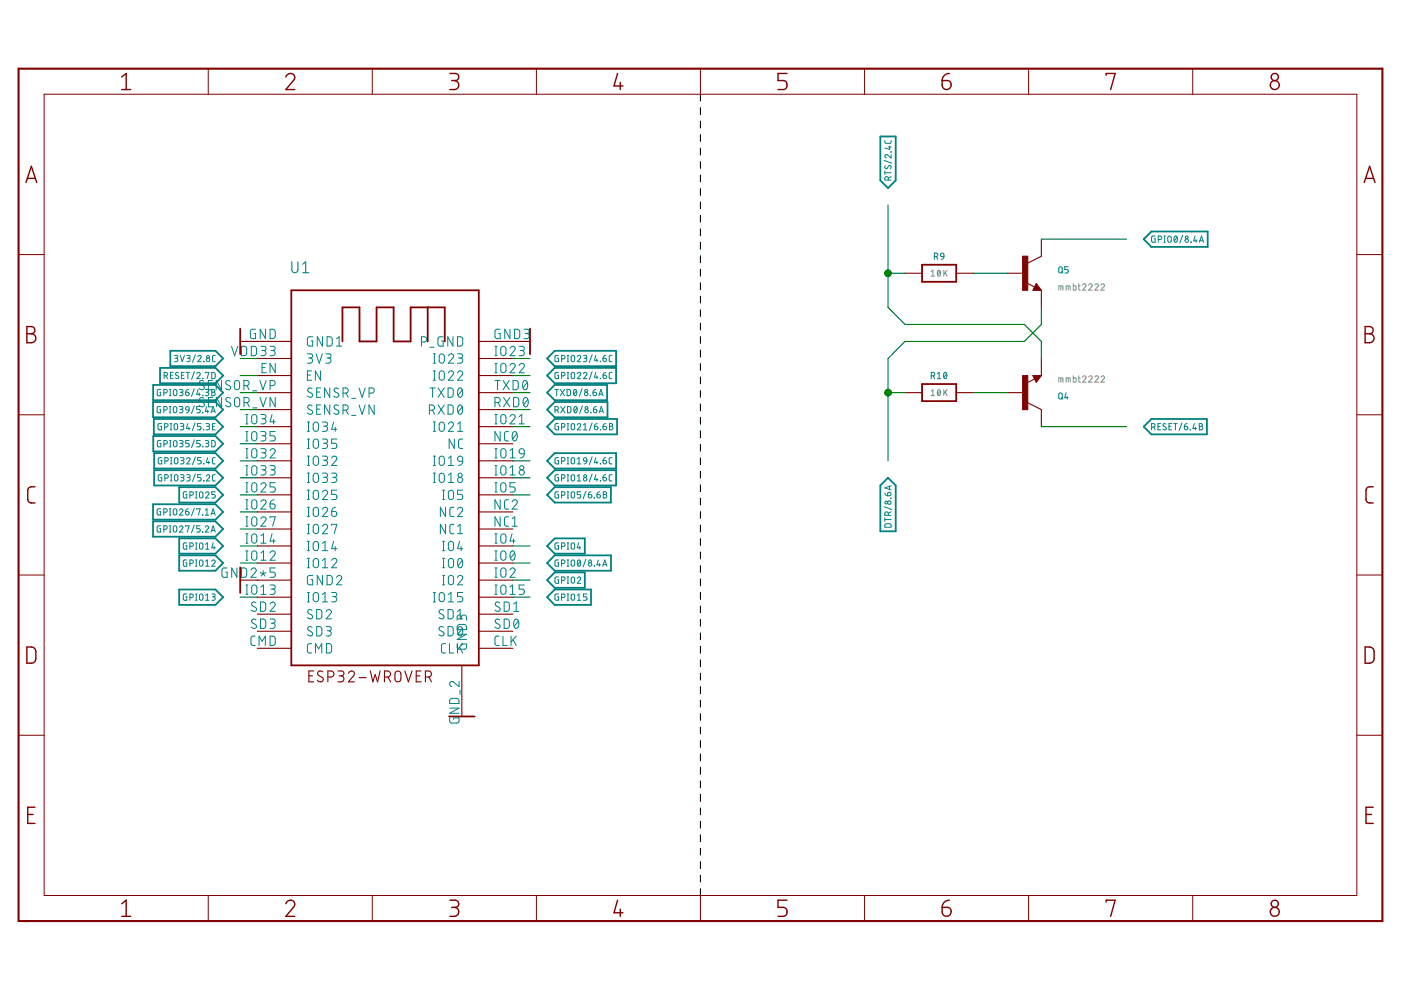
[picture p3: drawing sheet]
<svg xmlns="http://www.w3.org/2000/svg" width="297mm" height="210mm" viewBox="0 0 297 210" stroke-linecap="round" stroke-linejoin="round" font-family="sans-serif">
<g fill="none" stroke="#000" stroke-width=".23">
<path d="M148.5 20v1.4M148.5 22.8v1.5M148.5 25.7v1.4M148.5 28.6v1.4M148.5 31.4v1.5M148.5 34.3v1.4M148.5 37.1v1.4M148.5 40v1.4M148.5 42.8v1.5M148.5 45.7v1.4M148.5 48.5v1.5M148.5 51.4v1.4"/>
<path d="M148.5 54.3v1.4M148.5 57.1v1.4M148.5 60v1.4M148.5 62.8v1.4M148.5 65.7v1.4M148.5 68.5v1.5M148.5 71.4v1.4M148.5 74.2v1.5M148.5 77.1v1.4M148.5 79.9v1.5M148.5 82.8v1.4M148.5 85.7v1.4"/>
<path d="M148.5 88.5v1.4M148.5 91.4v1.4M148.5 94.2v1.5M148.5 97.1v1.4M148.5 99.9v1.5M148.5 102.8v1.4M148.5 105.6v1.5M148.5 108.5v1.4M148.5 111.4v1.4M148.5 114.2v1.4M148.5 117.1v1.4M148.5 119.9v1.4"/>
<path d="M148.5 122.8v1.4M148.5 125.6v1.5M148.5 128.5v1.4M148.5 131.3v1.5M148.5 134.2v1.4M148.5 137v1.5M148.5 139.9v1.4M148.5 142.7v1.5M148.5 145.6v1.4M148.5 148.5v1.4M148.5 151.3v1.4M148.5 154.2v1.4"/>
<path d="M148.5 157v1.5M148.5 159.9v1.4M148.5 162.7v1.5M148.5 165.6v1.4M148.5 168.4v1.5M148.5 171.3v1.4M148.5 174.2v1.4M148.5 177v1.4M148.5 179.9v1.4M148.5 182.7v1.4M148.5 185.6v1.4M148.5 188.4v1.5"/>
</g>
<g fill="none" stroke="#808080" stroke-width=".21">
<path d="M224.5 61.5v-.9l.8 .1 .1 .8M224.9 60.6v.9M226 61.5v-.9l.9 .1v.8M226.5 60.6v.9M227.6 79.7v1.3h.4l.1-.8-.5-.1M227.6 60.2v1.3h.4l.1-.8-.5-.1M228.6 60.6h.4M228.7 79.7v1.1l.3 .2M228.7 60.2v1.1l.3 .2M229.5 80a.37 .37 0 0 1 .6-.3 .37 .37 0 0 1 .1 .6l-.7 .7h.8M229.5 60.5a.36 .36 0 0 1 .5-.3 .36 .36 0 0 1 .2 .5l-.7 .8h.8M230.8 80a.37 .37 0 0 1 .6-.3 .37 .37 0 0 1 .1 .6l-.7 .7h.8"/>
<path d="M230.8 60.5a.36 .36 0 0 1 .5-.3 .36 .36 0 0 1 .2 .5l-.7 .8h.8M232.1 80a.37 .37 0 0 1 .6-.3 .37 .37 0 0 1 .1 .6l-.7 .7h.8M232.1 60.5a.36 .36 0 0 1 .5-.3 .36 .36 0 0 1 .2 .5l-.7 .8h.8M233.4 80a.37 .37 0 0 1 .6-.3 .37 .37 0 0 1 .1 .6l-.7 .7h.8M233.4 60.5a.36 .36 0 0 1 .5-.3 .36 .36 0 0 1 .2 .5l-.7 .8h.8M224.5 81v-.9l.8 .1 .1 .8M224.9 80.1v.9M226 81v-.9l.9 .1v.8M226.5 80.1v.9M228.6 80.1h.4"/>
</g>
<g fill="none" stroke="#808080" stroke-width=".23">
<path d="M197.4 57.6l.4-.3v1.2M197.4 58.5h.7M198.9 57.4l.2-.1a.73 .73 0 0 1 0 1.2 .76 .76 0 0 1-.2-1.1zM199.3 57.6l-.5 .7M200.1 57.3v1.2M200.4 57.8l.4 .7M200.8 57.3l-.7 .8M197.4 82.9l.4-.3v1.3M197.4 83.9h.7M198.9 82.7l.2-.1a.66 .66 0 0 1 .3 .7 .66 .66 0 0 1-.4 .5l-.3-.6zM199.3 82.9l-.5 .7M200.1 82.6v1.3"/>
<path d="M200.4 83.1l.4 .8M200.8 82.6l-.7 .8"/>
</g>
<g fill="none" stroke="#008080" stroke-width=".21">
<path d="M187.5 34l1.6 .6M187.6 29.8v.4l.3 .2h.9l.1-.6M187.6 36.2v.8M187.6 36.6h1.3M187.7 35.1l-.1 .5 .3 .2 .5-.6a.33 .33 0 0 1 .5 0 .33 .33 0 0 1-.1 .5l-.1 .1M188.3 38.2v-.4a.37 .37 0 0 0-.3-.4 .37 .37 0 0 0-.4 .4v.4h1.3M188.3 31.2h.6M188.6 30.9v.8l-1-.3M188.9 32.2h.1M188.9 32.8v.7l-.7-.6a.37 .37 0 0 0-.6 .1 .37 .37 0 0 0 .3 .5M188.9 37.4l-.6 .3M198.1 54.4h.4a.37 .37 0 0 0 .3-.4 .37 .37 0 0 0-.3-.3h-.4v1.3"/>
<path d="M198.5 54.4l.3 .6M199.5 53.8h.5l.1 .6-.6-.1zM200.1 54.4l-.1 .4-.5 .2M224.6 56.7l.4-.1 .2 .2v.7a.37 .37 0 0 1-.4 .4 .37 .37 0 0 1-.3-.4zM225.1 57.6l.3 .3M226.5 56.6h-.8v.5h.5a.38 .38 0 0 1 .3 .4 .38 .38 0 0 1-.3 .4h-.5M244.9 50l-.7 .2v.9l.1 .3h.6v-.8h-.2M245.6 50.8h.3a.37 .37 0 0 0 .4-.4 .37 .37 0 0 0-.4-.4h-.3v1.4M246.8 51.4h.3M246.8 50h.3M246.9 50v1.4M247.7 50.1h.5l.1 .9a.37 .37 0 0 1-.3 .4 .37 .37 0 0 1-.4-.4z"/>
<path d="M249.1 50.1l.2-.1a.77 .77 0 0 1 0 1.4 .82 .82 0 0 1-.2-1.3zM249.6 50.3l-.6 .8M250.7 49.9l-.6 1.6M252.5 51.4h.1M253.4 50l-.3 1.1h.7M253.6 50.8v.6M254.3 51.4l.4-1.4 .5 1.4M254.4 51.1h.7M34.8 79.7h.4a.37 .37 0 0 0 .3-.4 .37 .37 0 0 0-.3-.3h-.4v1.3M35.2 79.7l.3 .6M36.1 79.5h.5M36.7 79h-.6v1.3h.6"/>
<path d="M37 75.4h.5l.2 .2-.2 .3h-.4M37.3 75.9a.37 .37 0 0 1 .4 .4 .37 .37 0 0 1-.4 .4h-.3M37.8 79.1a.33 .33 0 0 0-.5-.1 .33 .33 0 0 0 .1 .5l.4 .2a.33 .33 0 0 1 0 .5 .33 .33 0 0 1-.5 0l-.1-.1M38.2 75.4l.5 1.3 .4-1.3M38.5 79.5h.4M39.1 79h-.6v1.3h.6M39.5 79h.7M39.6 75.4h.6l.1 .2-.1 .3h-.5M39.8 79v1.3M39.9 75.9a.37 .37 0 0 1 .4 .4 .37 .37 0 0 1-.4 .4h-.3M41.2 78.8l-.6 1.7M41.4 75.2l-.6 1.6"/>
<path d="M41.7 79.2a.36 .36 0 0 1 .5-.2 .36 .36 0 0 1 .2 .5l-.7 .8h.8M41.9 75.6a.37 .37 0 0 1 .5-.2 .37 .37 0 0 1 .1 .5l-.6 .8h.8M43.2 76.6v.1zM43.5 79.1v-.1h.8l-.4 1.3M44.9 79h.5l.2 .2v.7l-.2 .4h-.5zM45.6 75.4h-.4l-.2 .2 .1 .9 .1 .2h.4M49.1 73.4l.6 2 .7-2M51.2 73.4h.7l.4 .4v1.2l-.4 .4h-.7zM53.3 73.4h.7l.4 .4v1.1l-.4 .5h-.7zM54.2 69.8h-.8l-.3 .3v1.3l.3 .4h.8v-1.1h-.3M55.3 73.4h.7a.44 .44 0 0 1 .4 .5 .44 .44 0 0 1-.4 .4h-.5M55.6 77.9h.6"/>
<path d="M55.9 74.3a.55 .55 0 0 1 .5 .6 .55 .55 0 0 1-.5 .5h-.6M56.3 69.8v2l-1.1-2v2M56.5 77h-.9v2h.9M57.3 73.4h.6a.44 .44 0 0 1 .5 .5 .44 .44 0 0 1-.5 .4h-.4M57.3 69.8h.7l.3 .4 .1 1-.4 .6h-.7zM57.8 74.3a.55 .55 0 0 1 .5 .6 .55 .55 0 0 1-.5 .5h-.5M58.4 77v2l-1.1-2v2M65.2 75h.6a.44 .44 0 0 1 .5 .5 .44 .44 0 0 1-.5 .4h-.4M65.2 79.5h.6M65.7 75.9a.55 .55 0 0 1 .6 .6 .55 .55 0 0 1-.6 .5h-.5M66.1 78.6h-.9v2h.9M66.3 71.4h-.9l-.2 .3v1.2l.2 .5h.9v-1.1h-.3"/>
<path d="M67 75l.7 2 .6-2M68 78.6v2l-1.1-2v2M68.4 71.4v2l-1.1-2v2M69.1 75h.6a.44 .44 0 0 1 .5 .5 .44 .44 0 0 1-.5 .4h-.4M69.3 71.4h.8l.3 .4v1.2l-.3 .4h-.8zM69.6 75.9a.55 .55 0 0 1 .6 .6 .55 .55 0 0 1-.6 .5h-.5M71.4 73.4h1.1M71.4 71.8l.5-.4v2M89.4 72.5h.5a.56 .56 0 0 0 .6-.5 .56 .56 0 0 0-.6-.6h-.5v2M91.1 73.6h.9M91.9 77h.4M91.9 75h.4"/>
<path d="M91.9 78.6h.4M92.1 75v2M92.1 78.6v2M93.2 78.8l.4-.2 .5 .2 .1 1.3a.55 .55 0 0 1-.5 .5 .55 .55 0 0 1-.6-.5zM93.2 75.2l.4-.2 .5 .2 .1 1.3a.55 .55 0 0 1-.5 .5 .55 .55 0 0 1-.6-.5zM94 71.4h-.9l-.2 .3v1.4l.2 .3h.9v-1.1h-.4M95.1 79.1a.55 .55 0 0 1 .7-.5 .55 .55 0 0 1 .2 .9l-.9 1.1h1.1M95.1 75.5a.54 .54 0 0 1 .7-.5 .54 .54 0 0 1 .2 .9l-.9 1.1h1.1M96 71.4v2l-1.1-2v2M97 79.1a.55 .55 0 0 1 .8-.5 .55 .55 0 0 1 .1 .9l-.9 1.1h1.1M97 75h.7a.44 .44 0 0 1 .4 .5 .44 .44 0 0 1-.4 .4h-.5M97 71.4h.7l.4 .4v1.2l-.4 .4h-.7z"/>
<path d="M97.6 75.9a.55 .55 0 0 1 .5 .6 .55 .55 0 0 1-.5 .5h-.6M104.9 73.4h.5M104.9 75.4h.5M104.9 79h.5M104.9 77h.5M105.2 73.4v2M105.2 77v2M106 69.8h-.8l-.2 .3v1.4l.2 .3h.8v-1.1h-.3M106.3 77.2l.3-.2 .5 .2 .2 1.3a.55 .55 0 0 1-.6 .5 .55 .55 0 0 1-.5-.5zM106.3 73.6l.3-.2 .5 .2 .2 1.3a.55 .55 0 0 1-.6 .5 .55 .55 0 0 1-.5-.5zM108.1 77.5a.55 .55 0 0 1 .8-.4 .55 .55 0 0 1 .2 .8l-1 1.1h1.1M108.1 73.9a.54 .54 0 0 1 .8-.4 .54 .54 0 0 1 .2 .8l-1 1.1h1.1"/>
<path d="M108.1 69.8v2l-1.1-2v2M109.1 69.8h.7l.4 .4v1.2l-.4 .4h-.7zM110.1 77.5a.55 .55 0 0 1 .7-.4 .55 .55 0 0 1 .2 .8l-.9 1.1h1.1M110.1 73.4h.6a.44 .44 0 0 1 .5 .5 .44 .44 0 0 1-.5 .4h-.4M110.6 74.3a.55 .55 0 0 1 .6 .6 .55 .55 0 0 1-.6 .5h-.5M111.1 69.8h.7a.45 .45 0 0 1 .4 .5 .45 .45 0 0 1-.4 .4h-.5M111.7 70.7a.55 .55 0 0 1 .5 .5 .55 .55 0 0 1-.5 .6h-.6M118.4 79l-.7 .1v.9l.2 .3h.5v-.8h-.2M118.4 75.4l-.7 .1v.9l.2 .3h.5v-.8h-.2M119.1 79.7h.3a.37 .37 0 0 0 .4-.4 .37 .37 0 0 0-.4-.3h-.3v1.3M119.1 76.1h.3a.37 .37 0 0 0 .4-.4 .37 .37 0 0 0-.4-.3h-.3v1.3M120.3 79h.3"/>
<path d="M120.3 76.7h.3M120.3 75.4h.3M120.4 75.4v1.3M120.4 79v1.3M121.2 79.1h.5l.1 .8a.37 .37 0 0 1-.3 .4 .37 .37 0 0 1-.4-.4zM121.2 75.5l.4-.1 .2 .2v.7a.37 .37 0 0 1-.3 .4 .37 .37 0 0 1-.4-.4zM122.4 79.2a.36 .36 0 0 1 .5-.2 .36 .36 0 0 1 .1 .5l-.6 .8h.7M122.4 75.6a.37 .37 0 0 1 .5-.2 .37 .37 0 0 1 .1 .5l-.6 .8h.7M123.7 79.2a.36 .36 0 0 1 .5-.2 .36 .36 0 0 1 .1 .5l-.6 .8h.7M123.7 75.4h.6l.1 .2-.1 .3h-.5M124.1 75.9a.37 .37 0 0 1 .3 .4 .37 .37 0 0 1-.3 .4h-.4M125.5 78.8l-.6 1.7"/>
<path d="M125.5 75.2l-.6 1.6M126.3 79l-.3 1h.8M126.3 75.4l-.3 1h.8M126.6 76.1v.6M126.6 79.7v.6M127.3 76.6l.1 .1zM127.8 79.5h.5a.38 .38 0 0 1 .3 .5 .38 .38 0 0 1-.4 .3 .38 .38 0 0 1-.4-.4zM127.8 75.9h.5a.37 .37 0 0 1 .3 .5 .37 .37 0 0 1-.4 .3 .37 .37 0 0 1-.4-.4zM128.5 79l-.4 .1-.3 .4M128.5 75.4l-.4 .1-.3 .4M129.8 79h-.5l-.1 .2v.9l.6 .2M129.8 75.4h-.5l-.1 .2v.9l.1 .2h.5"/>
<path d="M197.4 79.7h.4a.37 .37 0 0 0 .4-.4 .37 .37 0 0 0-.4-.3h-.4v1.3M197.9 79.7l.3 .6M198.7 79.2l.4-.2v1.3M200.2 79h.2a.77 .77 0 0 1 0 1.3 .82 .82 0 0 1-.2-1.3zM200.7 79.2l-.6 .8M34.1 86.2l-.7 .1-.1 .9 .2 .3h.6v-.7h-.3M34.1 82.6l-.7 .1-.1 .9 .2 .3h.6v-.7h-.3M34.1 93.4l-.7 .2v.8l.1 .3h.6v-.7h-.2M34.2 89.8l-.7 .2v.8l.2 .3h.5v-.7h-.2M34.3 97l-.7 .2-.1 .9 .2 .2 .6 .1v-.8h-.2M34.7 83.3h.4a.37 .37 0 0 0 .4-.4 .37 .37 0 0 0-.4-.3h-.4v1.3M34.7 86.9h.4a.37 .37 0 0 0 .4-.3 .37 .37 0 0 0-.4-.4h-.4v1.3"/>
<path d="M34.8 94.1h.3a.37 .37 0 0 0 .4-.3 .37 .37 0 0 0-.4-.4h-.3v1.3M34.9 90.6h.4a.37 .37 0 0 0 .3-.4 .37 .37 0 0 0-.3-.4h-.4v1.3M34.9 97.8h.4a.37 .37 0 0 0 .4-.4 .37 .37 0 0 0-.4-.4h-.4v1.4M35.9 86.2h.3M35.9 87.5h.3M35.9 82.6h.3M35.9 83.9h.3M36 94.7h.3M36 93.4h.3M36.1 86.2v1.3M36.1 82.6v1.3M36.1 89.8h.3"/>
<path d="M36.1 91.1h.3M36.1 93.4v1.3M36.2 98.4h.2M36.2 97h.2M36.3 89.8v1.3M36.3 97v1.4M36.9 86.3h.5l.1 .8a.37 .37 0 0 1-.4 .4 .37 .37 0 0 1-.4-.4zM36.9 82.7h.5l.1 .8a.37 .37 0 0 1-.4 .4 .37 .37 0 0 1-.3-.4zM36.9 93.5h.5l.1 .9a.38 .38 0 0 1-.4 .3 .38 .38 0 0 1-.3-.3zM37 89.9l.4-.1 .2 .2 .1 .8a.37 .37 0 0 1-.4 .3 .37 .37 0 0 1-.4-.3zM37.1 97.1h.5l.1 .9a.37 .37 0 0 1-.4 .4 .37 .37 0 0 1-.3-.4zM38 86.2h.6l.2 .2-.2 .4h-.4"/>
<path d="M38.1 82.6h.5l.2 .2-.2 .3-.4 .1M38.1 93.4h.4l.3 .2-.1 .4h-.5M38.2 89.8h.6l.2 .2-.2 .4h-.4M38.3 97h.5l.2 .3-.2 .3h-.4M38.4 86.8a.37 .37 0 0 1 .4 .4 .37 .37 0 0 1-.4 .3h-.4M38.4 94a.37 .37 0 0 1 .4 .4 .37 .37 0 0 1-.4 .3h-.3M38.4 83.2a.37 .37 0 0 1 .4 .3 .37 .37 0 0 1-.4 .4h-.3M38.6 90.4a.37 .37 0 0 1 .4 .4 .37 .37 0 0 1-.4 .3h-.4M38.7 97.6a.37 .37 0 0 1 .3 .4 .37 .37 0 0 1-.3 .4h-.4M39.3 83.2h.5a.37 .37 0 0 1 .3 .4 .37 .37 0 0 1-.4 .3 .37 .37 0 0 1-.4-.4zM39.5 86.3h.5l.1 .6-.7-.1zM39.6 97.3a.36 .36 0 0 1 .5-.3 .36 .36 0 0 1 .1 .6l-.6 .8h.7"/>
<path d="M39.8 89.8l-.3 1h.8M40 82.6l-.4 .1-.3 .5M40 90.6v.5M40.1 86.9l-.3 .5-.3 .1M40.1 93.4h-.7v.6h.4a.38 .38 0 0 1 .3 .4 .38 .38 0 0 1-.3 .3h-.4M41.2 82.4l-.6 1.7M41.2 86l-.6 1.7M41.2 93.3l-.6 1.6M41.4 89.7l-.6 1.6M41.4 96.9l-.6 1.6M42 82.6l-.3 1h.7M42.2 83.3v.6"/>
<path d="M42.4 86.2h-.7v.6h.4a.38 .38 0 0 1 .3 .4 .38 .38 0 0 1-.3 .3h-.4M42.5 93.4h-.8v.6h.5a.38 .38 0 0 1 .3 .4 .38 .38 0 0 1-.3 .3h-.5M42.6 89.8h-.7v.6h.4a.38 .38 0 0 1 .3 .4 .38 .38 0 0 1-.3 .3h-.4M42.7 97h-.8v.6h.5a.38 .38 0 0 1 .3 .4 .38 .38 0 0 1-.3 .4h-.5M42.9 87.4l.1 .1zM43 83.8h.1M43 80.3h.1M43 94.7h.1M43.1 91.1h.1M43.2 98.4h.1M43.2 80.8a.5 .5 0 0 0-.7-.1 .5 .5 0 0 0 0 .8l.6 .3a.46 .46 0 0 1 .2 .6 .46 .46 0 0 1-.7 .2l-.4-.2M43.2 84.4a.49 .49 0 0 0-.7-.1 .49 .49 0 0 0 0 .8l.6 .3a.5 .5 0 0 1 .1 .8 .5 .5 0 0 1-.8-.1l-.2-.1"/>
<path d="M43.5 82.6h.6l.2 .2-.2 .3-.4 .1M43.5 93.4h.5l.3 .2-.2 .4h-.4M43.7 89.8h.6l.1 .2-.1 .4h-.5M43.8 86.2l-.3 1h.8M43.9 83.2a.37 .37 0 0 1 .4 .3 .37 .37 0 0 1-.4 .4h-.4M43.9 94a.37 .37 0 0 1 .4 .4 .37 .37 0 0 1-.4 .3h-.4M44 97l-.3 1.1h.8M44 86.9v.6M44.1 90.4a.37 .37 0 0 1 .3 .4 .37 .37 0 0 1-.3 .3h-.4M44.2 81.5h.6M44.2 85.2h.7M44.3 97.8v.6"/>
<path d="M44.7 87.5l.5-1.3 .4 1.3M44.9 87.2h.6M44.9 93.4l.5 .1 .2 .1v.8l-.2 .3h-.5zM44.9 82.6l.6 .1 .1 .2-.3 .3a.37 .37 0 0 1 .3 .3 .37 .37 0 0 1-.3 .4h-.4zM44.9 83.2h.4M45 90.4h.5M45.1 80.7h-.9v1.9h.9M45.1 84.3h-.9v2h.9M45.6 97l-.4 .1-.2 .2 .1 .9 .5 .2M45.6 89.8h-.6v1.3h.6M47 80.7v1.9l-1.2-1.9v1.9M47 84.3v2l-1.1-2v2"/>
<path d="M48.8 80.8a.5 .5 0 0 0-.8-.1 .5 .5 0 0 0 .1 .8l.6 .3a.46 .46 0 0 1 .1 .6 .46 .46 0 0 1-.6 .2l-.4-.2M48.8 84.4a.49 .49 0 0 0-.7-.1 .49 .49 0 0 0 0 .8l.6 .3a.5 .5 0 0 1 .1 .8 .5 .5 0 0 1-.8-.1l-.2-.1M49.8 80.9l.3-.2 .6 .2 .1 1.2a.56 .56 0 0 1-.6 .5 .56 .56 0 0 1-.5-.5zM49.8 84.5l.4-.2 .5 .2 .1 1.2a.55 .55 0 0 1-.5 .6 .55 .55 0 0 1-.6-.6zM51.7 81.8h.6a.55 .55 0 0 0 .5-.6 .55 .55 0 0 0-.5-.5h-.6v1.9M51.7 85.4h.6a.55 .55 0 0 0 .5-.6 .55 .55 0 0 0-.5-.5h-.6v2M52.1 98.7h.5M52.1 97.1h.5M52.1 95.1h.5M52.1 91.5h.5M52.1 89.9h.5M52.1 87.9h.5"/>
<path d="M52.1 93.5h.5M52.3 87.9v2M52.3 91.5v2M52.3 95.1v2M52.3 98.7v2M52.4 81.8l.4 .8M52.4 85.4l.5 .9M53.5 95.3l.3-.2 .5 .2 .2 1.2a.55 .55 0 0 1-.6 .6 .55 .55 0 0 1-.5-.6zM53.5 98.9l.3-.2 .5 .2 .2 1.3a.55 .55 0 0 1-.6 .5 .55 .55 0 0 1-.5-.5zM53.5 88.1l.3-.2 .5 .2 .2 1.2a.55 .55 0 0 1-.6 .6 .55 .55 0 0 1-.5-.6zM53.5 91.7l.3-.2 .5 .2 .2 1.2a.55 .55 0 0 1-.6 .6 .55 .55 0 0 1-.5-.6zM53.6 82.9h.8"/>
<path d="M53.6 86.5h.9M55.1 80.7l.7 1.9 .6-1.9M55.1 84.3l.7 2 .7-2M55.3 95.1h.7a.43 .43 0 0 1 .4 .5 .43 .43 0 0 1-.4 .4h-.5M55.3 98.7h.7a.44 .44 0 0 1 .4 .5 .44 .44 0 0 1-.4 .4h-.5M55.3 87.9h.7a.44 .44 0 0 1 .4 .4 .44 .44 0 0 1-.4 .5h-.5M55.3 91.5h.7a.44 .44 0 0 1 .4 .4 .44 .44 0 0 1-.4 .5h-.5M55.9 96a.55 .55 0 0 1 .5 .5 .55 .55 0 0 1-.5 .6h-.6M55.9 99.6a.55 .55 0 0 1 .5 .6 .55 .55 0 0 1-.5 .5h-.6M55.9 88.8a.55 .55 0 0 1 .5 .5 .55 .55 0 0 1-.5 .6h-.6M55.9 92.4a.55 .55 0 0 1 .5 .5 .55 .55 0 0 1-.5 .6h-.6M57.3 95.5a.54 .54 0 0 1 .7-.4 .54 .54 0 0 1 .2 .9l-.9 1.1h1.1"/>
<path d="M57.3 98.7h.6a.44 .44 0 0 1 .5 .5 .44 .44 0 0 1-.5 .4h-.4M57.3 81.8h.5a.55 .55 0 0 0 .5-.6 .55 .55 0 0 0-.5-.5h-.5v1.9M57.7 87.9l-.4 1.5h1.1M57.8 99.6a.55 .55 0 0 1 .5 .6 .55 .55 0 0 1-.5 .5h-.5M58 89v.9M58.4 91.5h-1.1v.9h.6a.56 .56 0 0 1 .5 .5 .56 .56 0 0 1-.5 .6h-.6M58.4 84.3v2l-1.1-2v2M65.2 98.7h.4M65.2 96.7h.4M65.2 91.5h.4M65.2 89.5h.4M65.2 95.1h.4"/>
<path d="M65.2 93.1h.4M65.4 89.5v2M65.4 93.1v2M65.4 96.7v2M66.2 86a.49 .49 0 0 0-.8-.1 .49 .49 0 0 0 .1 .8l.6 .3a.49 .49 0 0 1 0 .8 .49 .49 0 0 1-.7-.1l-.2-.1M66.2 82.4a.49 .49 0 0 0-.8-.1 .49 .49 0 0 0 .1 .8l.6 .3a.5 .5 0 0 1 0 .8 .5 .5 0 0 1-.7-.1l-.2-.1M66.5 96.9l.4-.2 .5 .2 .1 1.2a.56 .56 0 0 1-.5 .6 .56 .56 0 0 1-.6-.6zM66.5 89.7l.4-.2 .5 .2 .1 1.2a.56 .56 0 0 1-.5 .6 .56 .56 0 0 1-.6-.6v-.9zM66.5 93.3l.4-.2 .5 .2 .1 1.2a.56 .56 0 0 1-.5 .6 .56 .56 0 0 1-.6-.6zM67.1 86.7h.7M67.1 83.1h.7M68 85.9h-.9v1.9h.9"/>
<path d="M68 82.3h-.9v1.9h.9M68.3 96.7h.7a.43 .43 0 0 1 .5 .4 .43 .43 0 0 1-.5 .5h-.4M68.3 89.5h.7a.44 .44 0 0 1 .5 .4 .44 .44 0 0 1-.5 .5h-.4M68.3 93.1h.7a.44 .44 0 0 1 .5 .4 .44 .44 0 0 1-.5 .5h-.4M68.9 97.6a.56 .56 0 0 1 .6 .5 .56 .56 0 0 1-.6 .6h-.6M68.9 90.4a.55 .55 0 0 1 .6 .5 .55 .55 0 0 1-.6 .6h-.6M68.9 94a.55 .55 0 0 1 .6 .5 .55 .55 0 0 1-.6 .6h-.6M69.9 82.3v1.9l-1.1-1.9v1.9M69.9 85.9v1.9l-1.1-1.9v1.9M70.3 97.2a.54 .54 0 0 1 .8-.5 .54 .54 0 0 1 .1 .9l-.9 1.1h1.1M70.7 89.5l-.4 1.5h1.1M71.1 90.6v.9"/>
<path d="M71.4 93.1h-1.1v.9h.7a.56 .56 0 0 1 .4 .5 .56 .56 0 0 1-.4 .6h-.7M71.8 86a.5 .5 0 0 0-.8-.1 .5 .5 0 0 0 0 .8l.6 .3a.47 .47 0 0 1 .2 .6 .47 .47 0 0 1-.6 .2l-.4-.2M71.8 82.4a.49 .49 0 0 0-.8-.1 .49 .49 0 0 0 0 .8l.6 .3a.46 .46 0 0 1 .2 .6 .46 .46 0 0 1-.6 .2l-.4-.2M72.7 87h.6a.56 .56 0 0 0 .5-.6 .56 .56 0 0 0-.5-.5h-.6v1.9M72.7 83.4h.6a.55 .55 0 0 0 .5-.6 .55 .55 0 0 0-.5-.5h-.6v1.9M73.4 87l.4 .8M73.4 83.4l.4 .8M74.6 88.1h.9M74.6 84.5h.9M76.1 85.9l.7 1.9 .6-1.9M76.1 82.3l.7 1.9 .6-1.9M78.3 83.4h.5a.55 .55 0 0 0 .6-.6 .55 .55 0 0 0-.6-.5h-.5v1.9"/>
<path d="M79.3 85.9v1.9l-1.1-1.9v1.9M91 87h.6a.56 .56 0 0 0 .5-.6 .56 .56 0 0 0-.5-.5h-.6v1.9M91.2 82.3h1.1M91.7 87l.4 .8M91.7 82.3v1.9M91.9 80.6h.4M91.9 98.7h.4M91.9 96.7h.4M91.9 91.5h.4M91.9 89.5h.4M92.1 89.5v2M92.1 96.7v2"/>
<path d="M92.9 85.9l1.3 1.9M92.9 82.3l1.3 1.9M93.2 96.9l.4-.2 .5 .2 .1 1.2a.55 .55 0 0 1-.5 .6 .55 .55 0 0 1-.6-.6zM93.2 89.7l.4-.2 .5 .2 .1 1.2a.55 .55 0 0 1-.5 .6 .55 .55 0 0 1-.6-.6zM94.2 85.9l-1.3 1.9M94.2 82.3l-1.3 1.9M95 85.9h.7l.4 .3v1.3l-.4 .3h-.7zM95 82.3h.7l.4 .3v1.3l-.4 .3h-.7zM95.1 89.9a.54 .54 0 0 1 .7-.4 .54 .54 0 0 1 .2 .9l-.9 1.1h1.1M95.1 97.2l.5-.5v2M95.1 98.7h1.1M96.3 93.1v2l-1.1-2v2"/>
<path d="M97 91.5h1.1M97 89.9l.6-.4v2M97.1 96.9l.4-.2 .5 .2 .1 .9-1-.1-.1-.3zM97.3 86a.63 .63 0 0 1 .7 .1 .63 .63 0 0 1 .1 .7l-.1 .5a.49 .49 0 0 1-.4 .5 .49 .49 0 0 1-.5-.5l-.1-.7zM97.3 82.4l.1-.1a.84 .84 0 0 1 .7 1.2l-.1 .2a.49 .49 0 0 1-.4 .5 .49 .49 0 0 1-.5-.5l-.1-.7zM98 86.3l-.9 1.1M98 82.7l-.9 1.1M98.1 97.8l-.2 .6-.7 .3M98.1 93.1h-.6l-.3 .4 .1 1.5 .8 .1M104.9 85.4h.6a.55 .55 0 0 0 .6-.6 .55 .55 0 0 0-.6-.5h-.6v2M104.9 98.7h.5M104.9 97.1h.5"/>
<path d="M104.9 95.1h.5M104.9 89.9h.5M104.9 87.9h.5M104.9 80.7h1.1M105.2 87.9v2M105.2 95.1v2M105.2 98.7v2M105.5 80.7v1.9M105.6 85.4l.4 .9M106 91.5v2l-1.1-2v2M106.3 98.9l.3-.2 .5 .2 .2 1.3a.55 .55 0 0 1-.6 .5 .55 .55 0 0 1-.5-.5zM106.3 95.3l.3-.2 .5 .2 .2 1.2a.55 .55 0 0 1-.6 .6 .55 .55 0 0 1-.5-.6z"/>
<path d="M106.3 88.1l.3-.2 .5 .2 .2 1.2a.55 .55 0 0 1-.6 .6 .55 .55 0 0 1-.5-.6zM106.7 80.7l1.3 1.9M106.8 84.3l1.3 2M107.8 91.5h-.6l-.2 .4v1.3l.2 .3h.6M108 80.7l-1.3 1.9M108.1 84.3l-1.3 2M108.1 88.3a.54 .54 0 0 1 .8-.4 .54 .54 0 0 1 .2 .9l-1 1.1h1.1M108.1 95.5l.6-.4v2M108.1 99.2l.6-.5v2M108.1 97.1h1.1M108.8 80.7h.7l.4 .3v1.3l-.4 .3h-.7zM108.8 91.6l.2-.1a.91 .91 0 0 1 .6 1.5 .53 .53 0 0 1-.7 .5 .53 .53 0 0 1-.3-.8v-.7z"/>
<path d="M108.9 84.3h.7l.4 .3v1.1l-.4 .5-.7 .1zM109.6 91.9l-.9 1.1M110.1 89.9h1.1M110.1 88.3l.5-.4v2M110.2 95.3l.3-.2 .5 .2 .2 .9-1-.1-.1-.3zM111 80.8l.2-.1a.84 .84 0 0 1 .7 1.2l-.1 .2a.49 .49 0 0 1-.5 .5 .49 .49 0 0 1-.5-.5v-.7zM111.1 84.4l.2-.1a.82 .82 0 0 1 .7 1.2l-.1 .2a.48 .48 0 0 1-.4 .6 .48 .48 0 0 1-.5-.6l-.1-.7zM111.2 96.2l-.3 .6-.6 .3M111.8 81.1l-.9 1.1M111.9 84.7l-.9 1.1M117.7 86.9h.3a.37 .37 0 0 0 .4-.3 .37 .37 0 0 0-.4-.4h-.3v1.3M117.7 82.6h.7"/>
<path d="M118 82.6v1.3M118.1 86.9l.3 .6M118.4 97l-.7 .2v.9l.2 .2 .5 .1v-.8h-.2M118.4 89.8l-.7 .2v.8l.2 .3h.5v-.7h-.2M118.8 82.6l.9 1.3M118.9 86.2l.9 1.3M119.1 97.8h.3a.37 .37 0 0 0 .4-.4 .37 .37 0 0 0-.4-.4h-.3v1.4M119.1 90.6h.3a.37 .37 0 0 0 .4-.4 .37 .37 0 0 0-.4-.4h-.3v1.3M119.7 82.6l-.9 1.3M119.8 86.2l-.9 1.3M120.2 82.6h.5l.2 .2v.9l-.2 .2h-.5zM120.3 80.3h.3"/>
<path d="M120.3 89.8h.3M120.3 91.1h.3M120.3 98.4h.3M120.3 97h.3M120.3 86.2h.5l.2 .2 .1 .7-.3 .4h-.5zM120.4 89.8v1.3M120.4 97v1.4M121.2 97.1h.5l.1 .9a.37 .37 0 0 1-.3 .4 .37 .37 0 0 1-.4-.4zM121.2 89.9l.4-.1 .2 .2v.8a.37 .37 0 0 1-.3 .3 .37 .37 0 0 1-.4-.3zM121.7 82.7l.1-.1a.68 .68 0 0 1 .5 .6 .68 .68 0 0 1-.5 .7l-.2-.7zM121.8 86.3l.1-.1a.67 .67 0 0 1 .5 .7 .67 .67 0 0 1-.5 .6l-.3-.7zM122.2 82.9l-.6 .7"/>
<path d="M122.3 86.5l-.6 .7M122.4 90.1a.37 .37 0 0 1 .5-.3 .37 .37 0 0 1 .1 .6l-.6 .7h.7M122.4 97.3l.4-.3v1.4M122.4 98.4h.7M123.4 82.4l-.6 1.7M123.5 86l-.6 1.7M123.7 91.1h.7M123.7 90.1l.4-.3v1.3M123.8 97.1h.5l.1 .7-.6-.1zM124.4 97.8l-.1 .3-.5 .3M125.2 83.9h.1M125.2 87.5h.1"/>
<path d="M125.5 96.9l-.6 1.6M125.5 89.7l-.6 1.6M125.7 83.2h.5a.37 .37 0 0 1 .3 .4 .37 .37 0 0 1-.4 .3 .37 .37 0 0 1-.4-.4zM125.8 86.8h.5a.37 .37 0 0 1 .3 .4 .37 .37 0 0 1-.4 .3 .37 .37 0 0 1-.4-.4zM126 90.4h.5a.37 .37 0 0 1 .3 .4 .37 .37 0 0 1-.4 .3 .37 .37 0 0 1-.4-.3zM126.3 82.6l-.5 .2-.1 .4M126.3 97l-.3 1.1h.8M126.4 86.2l-.4 .1-.2 .5M126.6 97.8v.6M126.6 89.8l-.4 .2-.2 .4M127 83.9l.4-1.3 .4 1.3M127 87.5l.5-1.3 .4 1.3"/>
<path d="M127.1 83.6h.6M127.1 87.2h.7M127.3 80.3h.1M127.3 91.1h.1zM127.3 98.3h.1M127.8 97.6h.5a.37 .37 0 0 1 .3 .4 .37 .37 0 0 1-.4 .4 .37 .37 0 0 1-.4-.4zM127.8 90.4h.5a.37 .37 0 0 1 .3 .4 .37 .37 0 0 1-.4 .3 .37 .37 0 0 1-.4-.3zM128.5 97l-.4 .1-.3 .5M128.5 89.8l-.4 .1-.3 .5M129.2 89.8l.6 .1 .1 .3-.3 .2a.37 .37 0 0 1 .4 .4 .37 .37 0 0 1-.4 .3h-.4zM129.2 90.4h.4M129.8 97l-.5 .1-.1 .2v.9l.6 .2"/>
<path d="M198.7 80.3h.8M224.6 83.4h.5l.1 .9a.37 .37 0 0 1-.4 .3 .37 .37 0 0 1-.3-.3zM225.1 84.3l.3 .3M226 83.3l-.3 1h.8M226.3 84v.6M244.2 90.6h.3a.37 .37 0 0 0 .4-.4 .37 .37 0 0 0-.4-.4h-.3v1.3M244.6 90.6l.3 .5M245.5 90.4h.5M246.1 89.8h-.6v1.3h.6M247.2 89.9a.33 .33 0 0 0-.5 0 .33 .33 0 0 0 0 .5l.4 .2a.37 .37 0 0 1 0 .6 .37 .37 0 0 1-.6-.2M247.8 90.4h.5M248.4 89.8h-.6v1.3h.6"/>
<path d="M248.8 89.8h.8M249.2 89.8v1.3M250.6 89.7l-.6 1.6M251.1 90.4h.4a.37 .37 0 0 1 .3 .4 .37 .37 0 0 1-.4 .3 .37 .37 0 0 1-.3-.3zM251.7 89.8l-.5 .2-.1 .4M252.3 91.1h.1M253.2 89.8l-.3 1h.8M253.4 90.6v.5M254.3 89.8l.6 .1 .1 .3-.3 .2a.37 .37 0 0 1 .3 .4 .37 .37 0 0 1-.3 .3h-.4zM254.3 90.4h.4M34.1 107.9l-.7 .1-.1 1 .3 .2h.5v-.7h-.3M34.1 111.5l-.7 .1-.1 .9 .2 .3h.6v-.7h-.3"/>
<path d="M34.3 100.6l-.7 .2-.1 .9 .2 .3h.6v-.8h-.2M34.7 108.6h.4a.37 .37 0 0 0 .4-.4 .37 .37 0 0 0-.4-.3h-.4v1.3M34.7 112.2h.4a.37 .37 0 0 0 .4-.3 .37 .37 0 0 0-.4-.4h-.4v1.3M34.9 101.4h.4a.37 .37 0 0 0 .4-.4 .37 .37 0 0 0-.4-.4h-.4v1.4M35.9 109.2h.3M35.9 107.9h.3M35.9 112.8h.3M35.9 111.5h.3M36.1 107.9v1.3M36.1 111.5v1.3M36.2 102h.2M36.2 100.6h.2"/>
<path d="M36.3 100.6v1.4M36.9 108h.5l.1 .8a.37 .37 0 0 1-.4 .4 .37 .37 0 0 1-.4-.4zM36.9 111.6h.5l.1 .9a.37 .37 0 0 1-.4 .3 .37 .37 0 0 1-.4-.3zM37.1 100.8h.5l.1 .8a.37 .37 0 0 1-.4 .4 .37 .37 0 0 1-.3-.4zM38 108.2a.36 .36 0 0 1 .6-.3 .36 .36 0 0 1 .1 .6l-.7 .7h.8M38 111.8a.37 .37 0 0 1 .6-.3 .37 .37 0 0 1 .1 .6l-.7 .7h.8M38.3 100.6l.5 .1 .2 .2-.2 .3h-.4M38.7 101.2a.37 .37 0 0 1 .3 .4 .37 .37 0 0 1-.3 .4h-.4M39.3 108.5h.5a.38 .38 0 0 1 .3 .4 .38 .38 0 0 1-.4 .3 .38 .38 0 0 1-.4-.4zM39.3 111.6v-.1h.8l-.4 1.3M39.6 100.6l.6 .1 .1 .2-.1 .3h-.5M39.6 118.7l-.7 .2v.9l.1 .2 .6 .1v-.8h-.2"/>
<path d="M39.6 115.1l-.7 .2v.8l.1 .3h.6v-.7h-.2M39.6 104.3l-.7 .1v.9l.1 .3h.6v-.7h-.2M39.9 107.9l-.3 .1-.3 .5M39.9 101.2a.37 .37 0 0 1 .4 .4 .37 .37 0 0 1-.4 .4h-.3M40.3 119.5h.3a.37 .37 0 0 0 .4-.4 .37 .37 0 0 0-.4-.4h-.3v1.4M40.3 115.8h.3a.37 .37 0 0 0 .4-.3 .37 .37 0 0 0-.4-.4h-.3v1.3M40.3 105h.3a.37 .37 0 0 0 .4-.4 .37 .37 0 0 0-.4-.3h-.3v1.3M41.2 107.7l-.6 1.7M41.2 111.3l-.6 1.7M41.4 100.5l-.6 1.6M41.5 118.7h.3M41.5 116.4h.3"/>
<path d="M41.5 115.1h.3M41.5 105.6h.3M41.5 104.3h.3M41.6 104.3v1.3M41.6 115.1v1.3M41.6 118.7v1.4M41.7 108v-.1h.7l-.3 1.3M42.4 118.8h.5l.1 .9a.37 .37 0 0 1-.3 .4 .37 .37 0 0 1-.4-.4zM42.4 115.2h.5l.1 .9a.37 .37 0 0 1-.3 .3 .37 .37 0 0 1-.4-.3zM42.4 104.4h.5l.1 .8a.37 .37 0 0 1-.3 .4 .37 .37 0 0 1-.4-.4zM42.4 111.5h-.7v.6h.4a.38 .38 0 0 1 .3 .3 .38 .38 0 0 1-.3 .4h-.4M42.7 100.6h-.8v.6h.5a.38 .38 0 0 1 .3 .4 .38 .38 0 0 1-.3 .4h-.5"/>
<path d="M42.9 109.1l.1 .1zM43 112.8h.1M43.2 101.9v.1zM43.5 111.8a.36 .36 0 0 1 .5-.3 .36 .36 0 0 1 .1 .6l-.6 .7h.8M43.5 109.2h.8M43.5 108.2l.4-.3v1.3M43.6 104.6a.37 .37 0 0 1 .5-.3 .37 .37 0 0 1 .1 .6l-.6 .7h.7M43.6 116.4h.7M43.6 119l.4-.3v1.4M43.6 115.4l.4-.3v1.3M43.7 100.9a.37 .37 0 0 1 .6-.2 .37 .37 0 0 1 .1 .5l-.7 .8h.8M44.7 109.2l.5-1.3 .4 1.3"/>
<path d="M44.7 112.8l.5-1.3 .4 1.3M44.9 108.9h.6M44.9 112.5h.6M44.9 119a.36 .36 0 0 1 .5-.3 .36 .36 0 0 1 .1 .6l-.6 .8h.7M45.2 115.1l-.3 1h.7M45.4 115.8v.6M45.6 104.3h-.7v.6h.4a.38 .38 0 0 1 .3 .3 .38 .38 0 0 1-.3 .4h-.4M45.6 100.6l-.4 .1-.2 .2 .1 .9 .1 .2h.4M52.1 118.8h.5M52.1 116.8h.5M52.1 115.2h.5M52.1 113.2h.5"/>
<path d="M52.1 104.3h.5M52.1 102.3h.5M52.1 100.7h.5M52.1 109.6h.5M52.1 107.9h.5M52.1 106h.5M52.1 111.6h.5M52.3 102.3v2M52.3 106v1.9M52.3 109.6v2M52.3 113.2v2M52.3 116.8v2"/>
<path d="M53.5 117l.3-.2 .5 .2 .2 1.2a.55 .55 0 0 1-.6 .6 .55 .55 0 0 1-.5-.6zM53.5 113.4l.3-.2 .5 .2 .2 1.2a.55 .55 0 0 1-.6 .6 .55 .55 0 0 1-.5-.6zM53.5 102.5l.3-.2 .5 .2 .2 1.3a.55 .55 0 0 1-.6 .5 .55 .55 0 0 1-.5-.5zM53.5 106.2l.3-.2 .5 .2 .2 1.2a.55 .55 0 0 1-.6 .5 .55 .55 0 0 1-.5-.5zM53.5 109.8l.3-.2 .5 .2 .2 1.2a.55 .55 0 0 1-.6 .6 .55 .55 0 0 1-.5-.6zM55.3 102.8a.54 .54 0 0 1 .8-.4 .54 .54 0 0 1 .1 .8l-.9 1.1h1.1M55.3 106.4a.55 .55 0 0 1 .8-.4 .55 .55 0 0 1 .1 .8l-.9 1.1h1.1M55.3 110a.54 .54 0 0 1 .8-.4 .54 .54 0 0 1 .1 .8l-.9 1.2h1.1M55.3 118.8h1.1M55.3 115.2h1.1M55.3 117.2l.6-.4v2M55.3 113.6l.6-.4v2"/>
<path d="M57.3 117.2a.54 .54 0 0 1 .7-.4 .54 .54 0 0 1 .2 .9l-.9 1.1h1.1M57.3 106.8h.6a.55 .55 0 0 1 .5 .7 .55 .55 0 0 1-.6 .4 .55 .55 0 0 1-.5-.5zM57.3 109.8v-.2h1.1l-.6 2M57.7 113.2l-.4 1.5h1.1M58 114.3v.9M58.1 106l-.6 .2-.2 .6M58.4 102.3h-1.1v.9h.6a.56 .56 0 0 1 .5 .6 .56 .56 0 0 1-.5 .5h-.6M65.2 118.4h.4M65.2 116.8h.4M65.2 114.8h.4M65.2 113.2h.4M65.2 105.9h.4"/>
<path d="M65.2 103.9h.4M65.2 102.3h.4M65.2 100.3h.4M65.2 109.5h.4M65.2 107.5h.4M65.2 111.2h.4M65.4 100.3v2M65.4 103.9v2M65.4 107.5v2M65.4 111.2v2M65.4 114.8v2M65.4 118.4v2"/>
<path d="M66.5 118.6l.4-.2 .5 .2 .1 1.2a.56 .56 0 0 1-.5 .6 .56 .56 0 0 1-.6-.6v-.9zM66.5 115l.4-.2 .5 .2 .1 1.2a.56 .56 0 0 1-.5 .6 .56 .56 0 0 1-.6-.6zM66.5 104.1l.4-.2 .5 .2 .1 1.3a.56 .56 0 0 1-.5 .5 .56 .56 0 0 1-.6-.5v-.9zM66.5 107.7l.4-.2 .5 .2 .1 1.3a.56 .56 0 0 1-.5 .5 .56 .56 0 0 1-.6-.5zM66.5 111.4l.4-.2 .5 .2 .1 1.2a.56 .56 0 0 1-.5 .5 .56 .56 0 0 1-.6-.5zM66.5 100.5l.4-.2 .5 .2 .1 1.2a.56 .56 0 0 1-.5 .6 .56 .56 0 0 1-.6-.6zM68.3 104.4a.55 .55 0 0 1 .8-.5 .55 .55 0 0 1 .2 .9l-1 1.1h1.2M68.3 108a.55 .55 0 0 1 .8-.4 .55 .55 0 0 1 .2 .8l-1 1.1h1.2M68.3 111.6a.55 .55 0 0 1 .8-.4 .55 .55 0 0 1 .2 .8l-1 1.2h1.2M68.3 100.3h.7a.44 .44 0 0 1 .5 .5 .44 .44 0 0 1-.5 .4h-.4M68.3 116.8h1.2M68.3 118.8l.6-.4v2"/>
<path d="M68.3 115.2l.6-.4v2M68.9 101.2a.55 .55 0 0 1 .6 .5 .55 .55 0 0 1-.6 .6h-.6M70.3 118.8a.54 .54 0 0 1 .8-.4 .54 .54 0 0 1 .1 .9l-.9 1.1h1.1M70.3 108.4h.7a.56 .56 0 0 1 .4 .6 .56 .56 0 0 1-.6 .5 .56 .56 0 0 1-.5-.5zM70.3 100.3h.7a.44 .44 0 0 1 .4 .5 .44 .44 0 0 1-.4 .4h-.5M70.3 111.4v-.2h1.1l-.5 2M70.7 114.8l-.4 1.5h1.1M70.9 101.2a.55 .55 0 0 1 .5 .5 .55 .55 0 0 1-.5 .6h-.6M71.1 115.9v.9M71.2 107.5l-.6 .3-.3 .6M71.4 103.9h-1.1v.9h.7a.56 .56 0 0 1 .4 .6 .56 .56 0 0 1-.4 .5h-.7M91.9 102.3h.4"/>
<path d="M91.9 100.3h.4M92.1 100.3v2M93.2 100.5l.4-.2 .5 .2 .1 1.2a.55 .55 0 0 1-.5 .6 .55 .55 0 0 1-.6-.6zM93.8 118.4h.5M93.8 116.8h.5M93.8 114.8h.5M93.8 105.9h.5M93.8 103.9h.5M94 103.9v2M94 114.8v2M94 118.4v2M94.5 107.5v2l-1.1-2v2"/>
<path d="M94.5 111.2v2l-1.1-2v2M95.1 100.8l.5-.5v2M95.1 102.3h1.1M95.2 118.6l.3-.2 .5 .2 .2 1.2a.55 .55 0 0 1-.6 .6 .55 .55 0 0 1-.5-.6zM95.2 115l.3-.2 .5 .2 .2 1.2a.55 .55 0 0 1-.6 .6 .55 .55 0 0 1-.5-.6zM95.2 104.1l.3-.2 .5 .2 .2 1.3a.55 .55 0 0 1-.6 .5 .55 .55 0 0 1-.5-.5zM96.3 111.2h-.6l-.3 .4 .1 1.4 .8 .2M96.3 107.5l-.6 .1-.3 .4 .1 1.4 .8 .1M97 108a.55 .55 0 0 1 .8-.4 .55 .55 0 0 1 .1 .8l-.9 1.1h1.1M97 113.2h1.1M97 111.6l.6-.4v2M97.3 118.5l.1-.1a.82 .82 0 0 1 .7 1.2l-.1 .3a.49 .49 0 0 1-.4 .5 .49 .49 0 0 1-.5-.5l-.1-.8z"/>
<path d="M97.5 114.8l-.5 1.5h1.1M97.8 115.9v.9M98 118.8l-.9 1.1M98.1 103.9h-1.1v.9h.7a.56 .56 0 0 1 .4 .6 .56 .56 0 0 1-.4 .5h-.7M104.9 118.8h.5M104.9 116.8h.5M104.9 115.2h.5M104.9 113.2h.5M104.9 104.3h.5M104.9 102.3h.5M104.9 100.7h.5M105.2 102.3v2"/>
<path d="M105.2 113.2v2M105.2 116.8v2M106 106v1.9l-1.1-1.9v1.9M106 109.6v2l-1.1-2v2M106.3 117l.3-.2 .5 .2 .2 1.2a.55 .55 0 0 1-.6 .6 .55 .55 0 0 1-.5-.6zM106.3 113.4l.3-.2 .5 .2 .2 1.2a.55 .55 0 0 1-.6 .6 .55 .55 0 0 1-.5-.6zM106.3 102.5l.3-.2 .5 .2 .2 1.3a.55 .55 0 0 1-.6 .5 .55 .55 0 0 1-.5-.5zM107.8 109.6h-.6l-.2 .4v1.3l.2 .2 .6 .1M107.8 106h-.6l-.2 .4v1.3l.2 .2h.6M108.1 100.7h1.1M108.4 116.9l.1-.1a.82 .82 0 0 1 .7 1.2l-.1 .3a.48 .48 0 0 1-.4 .5 .48 .48 0 0 1-.5-.5l-.1-.8zM108.6 113.2l-.5 1.5h1.1"/>
<path d="M108.6 106.4a.55 .55 0 0 1 .8-.4 .55 .55 0 0 1 .1 .8l-.9 1.1h1.1M108.6 111.6h1.1M108.6 110l.5-.4v2M108.9 114.3v.9M109.1 117.2l-.9 1.1M109.2 102.3h-1.1v.9h.7a.56 .56 0 0 1 .4 .6 .56 .56 0 0 1-.4 .5h-.7M118.4 118.7l-.7 .2v.9l.2 .2 .5 .1v-.8h-.2M118.4 115.1l-.7 .2v.8l.2 .3h.5v-.7h-.2M118.4 104.3l-.7 .1v.9l.2 .3h.5v-.7h-.2M118.4 100.6l-.7 .2v.9l.2 .3h.5v-.8h-.2M119.1 119.5h.3a.37 .37 0 0 0 .4-.4 .37 .37 0 0 0-.4-.4h-.3v1.4M119.1 115.8h.3a.37 .37 0 0 0 .4-.3 .37 .37 0 0 0-.4-.4h-.3v1.3"/>
<path d="M119.1 105h.3a.37 .37 0 0 0 .4-.4 .37 .37 0 0 0-.4-.3h-.3v1.3M119.1 101.4h.3a.37 .37 0 0 0 .4-.4 .37 .37 0 0 0-.4-.4h-.3v1.4M120.3 118.7h.3M120.3 116.4h.3M120.3 115.1h.3M120.3 105.6h.3M120.3 104.3h.3M120.3 102h.3M120.3 100.6h.3M120.4 100.6v1.4M120.4 104.3v1.3M120.4 115.1v1.3"/>
<path d="M120.4 118.7v1.4M121.2 118.8l.4-.1 .2 .2v.8a.37 .37 0 0 1-.3 .4 .37 .37 0 0 1-.4-.4zM121.2 115.2h.5l.1 .9a.37 .37 0 0 1-.3 .3 .37 .37 0 0 1-.4-.3zM121.2 104.4l.4-.1 .2 .2v.7a.37 .37 0 0 1-.3 .4 .37 .37 0 0 1-.4-.4zM121.2 100.8h.5l.1 .8a.37 .37 0 0 1-.3 .4 .37 .37 0 0 1-.4-.4zM122.4 100.9l.4-.3v1.4M122.4 102h.7M122.6 118.8l.2-.1a.73 .73 0 0 1 .3 .7 .73 .73 0 0 1-.4 .6l-.3-.6zM122.7 115.1l-.3 1h.7M122.9 115.8v.6M123.1 119l-.6 .8M123.1 104.3h-.7v.6h.4a.38 .38 0 0 1 .3 .3 .38 .38 0 0 1-.3 .4h-.4"/>
<path d="M124.2 118.6l-.6 1.6M124.2 104.1l-.6 1.6M124.7 104.9h.5a.37 .37 0 0 1 .3 .4 .37 .37 0 0 1-.4 .3 .37 .37 0 0 1-.4-.4zM125.3 104.3l-.5 .2-.1 .4M125.5 100.5l-.6 1.6M126 120.1h.1M126 105.5h.1M126.3 100.6l-.3 1.1h.8M126.6 104.9h.4a.37 .37 0 0 1 .3 .4 .37 .37 0 0 1-.4 .3 .37 .37 0 0 1-.3-.4zM126.6 101.4v.6M126.9 118.7l-.3 1.1h.7M127.1 119.5v.6"/>
<path d="M127.1 104.3l-.4 .2-.1 .4M127.3 101.9l.1 .1zM127.8 101.2h.5a.37 .37 0 0 1 .3 .5 .37 .37 0 0 1-.4 .3 .37 .37 0 0 1-.4-.4zM127.9 119.7h.7M127.9 104.3l.6 .1 .1 .2-.3 .3a.37 .37 0 0 1 .4 .3 .37 .37 0 0 1-.4 .4h-.4zM127.9 104.9h.4M128.5 100.6l-.4 .2-.3 .4M129.8 100.6l-.5 .1-.1 .2v.9l.1 .2h.5M187.5 107.4l1.6 .6M187.6 104.5l.3 .5 .3 .1M187.6 109.8v.7M187.6 110.2h1.3"/>
<path d="M187.7 111.1h1.1l.1 .7h-1.3zM188.3 104.5a.38 .38 0 0 1 .6 .1 .38 .38 0 0 1-.3 .5h-.4zM188.3 109.3v-.4a.37 .37 0 0 0-.3-.4 .37 .37 0 0 0-.4 .4v.4h1.3M188.6 103.1v.7M188.9 105.6h.1M188.9 108.5l-.6 .3M188.9 103l-1.3 .4 1.3 .5M39.6 125.9l-.7 .2v.9l.1 .3h.6v-.8h-.2M40.3 126.7h.3a.37 .37 0 0 0 .4-.4 .37 .37 0 0 0-.4-.4h-.3v1.4M41.5 120.1h.3M41.5 127.3h.3M41.5 125.9h.3"/>
<path d="M41.6 125.9v1.4M42.4 126h.5l.1 .9a.37 .37 0 0 1-.3 .4 .37 .37 0 0 1-.4-.4zM43.6 120.1h.7M43.6 126.2l.4-.3v1.4M43.6 127.3h.7M44.9 125.9l.6 .1 .1 .2-.1 .3h-.5M45.3 126.5a.37 .37 0 0 1 .3 .4 .37 .37 0 0 1-.3 .4h-.4M48.2 120.4h-.9l-.2 .3v1.3l.1 .3 1 .1v-1.1h-.4M50.2 120.4v2l-1.1-2v2M51.2 120.4h.7l.3 .2 .1 1.3-.2 .4-.9 .1zM52.1 126h.5M52.1 124h.5"/>
<path d="M52.3 124v2M53.2 120.9a.55 .55 0 0 1 .8-.5 .55 .55 0 0 1 .2 .9l-1 1.1h1.1M53.5 124.2l.3-.2 .5 .2 .2 1.3a.55 .55 0 0 1-.6 .5 .55 .55 0 0 1-.5-.5zM54.1 134.9h-.6l-.3 .4 .1 1.4 .8 .2M54.3 127.8a.49 .49 0 0 0-.8-.1 .49 .49 0 0 0 .1 .8l.6 .3a.49 .49 0 0 1 0 .7 .49 .49 0 0 1-.7 0l-.2-.2M54.3 131.4a.49 .49 0 0 0-.8-.1 .49 .49 0 0 0 .1 .8l.6 .3a.49 .49 0 0 1 0 .8 .49 .49 0 0 1-.7-.1l-.2-.1M54.9 136.9v-2l.7 1.1 .7-1.1v2M55.2 121.4l.6 .2M55.2 127.6l.8 .1 .3 .3v1.1l-.1 .3-.2 .2h-.8zM55.2 131.3h.8l.3 .3v1.1l-.3 .5h-.8zM55.3 124.5l.6-.5v2M55.3 126h1.1"/>
<path d="M55.8 121v.6M55.8 121.6l.4 .5M55.8 121.6l-.4 .5M56.4 121.4l-.6 .2M57.3 134.9h.7l.3 .4 .1 1-.4 .5-.7 .1zM57.3 124h.6a.43 .43 0 0 1 .5 .5 .43 .43 0 0 1-.5 .4h-.4M57.3 128.1a.54 .54 0 0 1 .7-.4 .54 .54 0 0 1 .2 .8l-.9 1.1h1.1M57.3 131.3h.6a.44 .44 0 0 1 .5 .4 .44 .44 0 0 1-.5 .4h-.4M57.8 124.9a.56 .56 0 0 1 .5 .6 .56 .56 0 0 1-.5 .5h-.5M57.8 132.1a.55 .55 0 0 1 .5 .6 .55 .55 0 0 1-.5 .5h-.5M58.4 120.4h-1.1v.9h.6a.56 .56 0 0 1 .5 .6 .56 .56 0 0 1-.5 .5h-.6M65.2 120.4h.4"/>
<path d="M65.2 127.6h.4M65.2 125.6h.4M65.4 125.6v2M66.1 136.5h-.7l-.2 .4v1.3l.2 .2 .7 .1M66.2 129.4a.49 .49 0 0 0-.8-.1 .49 .49 0 0 0 .1 .8l.6 .3a.46 .46 0 0 1 .1 .6 .46 .46 0 0 1-.6 .2l-.4-.3M66.2 133a.49 .49 0 0 0-.8-.1 .49 .49 0 0 0 .1 .8l.6 .3a.49 .49 0 0 1 0 .8 .49 .49 0 0 1-.7-.1l-.2-.1M66.3 122h-.9l-.2 .3v1.2l.2 .5h.9v-1.1h-.3M66.5 125.8l.4-.2 .5 .2 .1 1.3a.56 .56 0 0 1-.5 .5 .56 .56 0 0 1-.6-.5zM66.9 138.5v-2l.7 1.1 .6-1.1v2M67.1 129.2l.8 .1 .3 .3v1.1l-.1 .3-.2 .2h-.8zM67.1 132.8l.8 .1 .3 .3v1.1l-.3 .5h-.8zM68.3 120.4h1.2"/>
<path d="M68.3 126.1l.6-.5v2M68.3 127.6h1.2M68.4 122v2l-1.1-2v2M69.2 129.7a.54 .54 0 0 1 .7-.4 .54 .54 0 0 1 .2 .8l-.9 1.1h1.1M69.2 132.8h.6a.44 .44 0 0 1 .5 .5 .44 .44 0 0 1-.5 .4h-.4M69.2 136.5h.7l.4 .3v1.3l-.4 .3-.7 .1zM69.3 122h.8l.3 .4v1.2l-.3 .4h-.8zM69.7 133.7a.55 .55 0 0 1 .5 .6 .55 .55 0 0 1-.5 .5h-.5M70.3 125.6h.7a.43 .43 0 0 1 .4 .5 .43 .43 0 0 1-.4 .4h-.5M70.9 126.5a.56 .56 0 0 1 .5 .6 .56 .56 0 0 1-.5 .5h-.6M71.4 122.4a.55 .55 0 0 1 .7-.4 .55 .55 0 0 1 .2 .9l-.9 1.1h1.1M91.9 127.6h.4"/>
<path d="M91.9 125.6h.4M92.1 125.6v2M93.2 125.8l.4-.2 .5 .2 .1 1.3a.55 .55 0 0 1-.5 .5 .55 .55 0 0 1-.6-.5zM93.8 124h.5M93.8 122h.5M93.8 120.4h.5M94 133a.49 .49 0 0 0-.7-.1 .49 .49 0 0 0 0 .8l.6 .3a.5 .5 0 0 1 .1 .8 .5 .5 0 0 1-.8-.1l-.2-.1M94 129.4a.5 .5 0 0 0-.7-.1 .5 .5 0 0 0 0 .8l.6 .3a.5 .5 0 0 1 .1 .7 .5 .5 0 0 1-.8 0l-.2-.2M94 122v2M94.5 136.5h-.6l-.3 .4v1.3l.3 .2 .6 .1M95 132.8l.7 .1 .4 .3v1.3l-.4 .3h-.7zM95 129.2l.7 .1 .4 .3v1.2l-.4 .4h-.7z"/>
<path d="M95.1 127.6h1.1M95.1 126.1l.5-.5v2M95.2 122.2l.3-.2 .5 .2 .2 1.2a.55 .55 0 0 1-.6 .6 .55 .55 0 0 1-.5-.6zM95.3 136.5v2h.9M96.9 136.5v.9l.3 .2h1.4l.3-.2v-.9h-1.1v.4M96.9 134.5h2l-2 1.1h2M97 122.4a.55 .55 0 0 1 .8-.4 .55 .55 0 0 1 .1 .9l-.9 1.1h1.1M97 136.5v2M97 129.7l.6-.5v2M97 131.2h1.1M97 132.6l.3-.2h1.2l.4 .4v.7h-2zM97.3 133l.1-.1a.82 .82 0 0 1 .7 1.2l-.1 .2a.49 .49 0 0 1-.4 .5 .49 .49 0 0 1-.5-.5l-.1-.7z"/>
<path d="M97.5 137.2l.6 1.3M97.8 130.9a.56 .56 0 0 1 .6-.5 .56 .56 0 0 1 .5 .5v.6M97.8 131.3v-.5a.43 .43 0 0 0-.4-.4 .43 .43 0 0 0-.5 .4v.7M98 133.3l-.9 1.1M98.1 125.6h-1.1v.9h.7a.57 .57 0 0 1 .4 .6 .57 .57 0 0 1-.4 .5h-.7M98.1 136.5l-1.1 1.2M104.9 122.4h.5M104.9 120.4h.5M104.9 126h.5M104.9 124h.5M105.2 120.4v2M105.2 124v2"/>
<path d="M105.8 134.9h-.6l-.3 .4 .1 1.3 .2 .2 .6 .1M105.9 131.4a.49 .49 0 0 0-.7-.1 .49 .49 0 0 0 0 .8l.6 .3a.5 .5 0 0 1 .1 .8 .5 .5 0 0 1-.8-.1l-.2-.1M105.9 127.8a.49 .49 0 0 0-.7-.1 .49 .49 0 0 0 0 .8l.6 .3a.5 .5 0 0 1 .1 .7 .5 .5 0 0 1-.8 0l-.2-.2M106.3 120.6l.3-.2 .5 .2 .2 1.3a.55 .55 0 0 1-.6 .5 .55 .55 0 0 1-.5-.5zM106.3 124.2l.3-.2 .5 .2 .2 1.3a.55 .55 0 0 1-.6 .5 .55 .55 0 0 1-.5-.5zM106.6 134.9v2h.9M106.9 131.3h.7l.4 .3v1.3l-.4 .3h-.7zM106.9 127.6l.7 .1 .4 .3v1.2l-.4 .4h-.7zM108.1 120.9a.55 .55 0 0 1 .8-.5 .55 .55 0 0 1 .2 .9l-1 1.1h1.1M108.1 126h1.1M108.1 124.5l.6-.5v2M108.4 134.9v2"/>
<path d="M108.8 135.6l.7 1.3M108.9 129.6h1.1M108.9 128.1l.6-.5v2M109.2 131.4l.1-.1a.82 .82 0 0 1 .7 1.2l-.1 .2a.49 .49 0 0 1-.4 .5 .49 .49 0 0 1-.5-.5l-.1-.7zM109.5 134.9l-1.1 1.2M109.9 131.7l-.9 1.1M111.2 124h-1.1v.9h.6a.57 .57 0 0 1 .5 .6 .57 .57 0 0 1-.5 .5h-.6M118.4 122.3l-.6 .1-.1 .2v.9l.3 .2h.4v-.8h-.2M118.4 125.9l-.7 .2v.9l.2 .3h.5v-.8h-.2M119.1 123.1h.3a.37 .37 0 0 0 .4-.4 .37 .37 0 0 0-.4-.4h-.3v1.4M119.1 126.7h.3a.37 .37 0 0 0 .4-.4 .37 .37 0 0 0-.4-.4h-.3v1.4M120.3 120.1h.3"/>
<path d="M120.3 123.7h.3M120.3 122.3h.3M120.3 127.3h.3M120.3 125.9h.3M120.4 122.3v1.4M120.4 125.9v1.4M121.2 122.4h.5l.1 .9a.37 .37 0 0 1-.3 .4 .37 .37 0 0 1-.4-.4zM121.2 126h.5l.1 .9a.37 .37 0 0 1-.3 .4 .37 .37 0 0 1-.4-.4zM122.4 122.6a.36 .36 0 0 1 .5-.3 .36 .36 0 0 1 .1 .6l-.6 .8h.7M122.4 127.3h.7M122.4 126.2l.4-.3v1.4M124.4 125.9h-.7v.6h.4a.38 .38 0 0 1 .3 .4 .38 .38 0 0 1-.3 .4h-.4"/>
<path d="M127.8 120.1l.4-1.4 .5 1.4M95.3 152.2l.1 .8 .2 .3h1.4l.3-.3v-.8h-1.1v.3M95.3 150.1h2l-2 1.1h2M95.5 148.2l1.4-.1 .4 .3v.8h-2l.1-.8zM97.3 144.5v1.1l-1.1-.9a.54 .54 0 0 0-.9 .1 .54 .54 0 0 0 .5 .8M97.5 146.3v.9"/>
<circle cx="251.6" cy="50.3" r=".29"/>
<circle cx="251.6" cy="51" r=".37"/>
<circle cx="44.1" cy="76.3" r=".37"/>
<circle cx="44.1" cy="75.6" r=".3"/>
<circle cx="110.6" cy="99.2" r=".44"/>
<circle cx="124.3" cy="83.5" r=".37"/>
<circle cx="124.3" cy="82.9" r=".3"/>
<circle cx="124.4" cy="86.5" r=".3"/>
<circle cx="124.4" cy="87.2" r=".37"/>
<circle cx="97.6" cy="101.8" r=".55"/>
<circle cx="97.6" cy="100.8" r=".44"/>
<circle cx="110.6" cy="100.2" r=".55"/>
<circle cx="124.1" cy="100.9" r=".3"/>
<circle cx="124.1" cy="101.6" r=".37"/>
<circle cx="125.1" cy="119.7" r=".37"/>
<circle cx="125.1" cy="119" r=".3"/>
<circle cx="187.9" cy="106.6" r=".3"/>
<circle cx="188.6" cy="106.6" r=".37"/>
</g>
<path d="M61.9 55.5v1.7a.65 .65 0 0 0 .6 .6 .65 .65 0 0 0 .7-.6v-1.7M64.2 56l.6-.5v2.3M64.2 57.8h1.3" fill="none" stroke="#008080" stroke-width=".23"/>
<g fill="none" stroke="#008080" stroke-width=".38">
<path d="M186.6 28.9h3.3v9.3l-1.6 1.7-1.7-1.7zM242.5 50.7l1.6-1.6h12v3.2h-12zM33.9 78h11.8l1.6 1.6-1.6 1.7h-11.8zM36.1 74.4h9.6l1.6 1.6-1.6 1.6h-9.6zM117.6 78h13v3.3h-13l-1.6-1.7zM117.6 74.4h13v3.2h-13l-1.6-1.6zM32.4 85.2h13.3l1.6 1.6-1.6 1.7h-13.3zM32.5 81.6h13.2l1.6 1.6-1.6 1.7h-13.2zM32.5 92.5h13.2l1.6 1.6-1.6 1.6h-13.2zM32.6 88.8h13.1l1.6 1.7-1.6 1.6h-13.1zM32.7 99.7h13l1.6 1.6-1.6 1.6h-13zM32.7 96.1h13l1.6 1.6-1.6 1.6h-13z"/>
<path d="M116 86.8l1.6-1.6h11.2v3.3h-11.2zM117.6 88.8h13.2v3.3h-13.2l-1.6-1.6zM117.6 81.6h11.1v3.3h-11.1l-1.6-1.7zM117.6 96.1h13v3.2h-13l-1.6-1.6zM242.5 90.5l1.6-1.7h11.8v3.3h-11.8zM32.4 106.9h13.3l1.6 1.6-1.6 1.7h-13.3zM32.4 110.5h13.3l1.6 1.7-1.6 1.6h-13.3zM38 117.8h7.7l1.6 1.6-1.6 1.6h-7.7zM38 114.2h7.7l1.6 1.6-1.6 1.6h-7.7zM38 103.3h7.7l1.6 1.6-1.6 1.7h-7.7zM116 115.8l1.6-1.6h6.4v3.2h-6.4zM116 101.3l1.6-1.6h13v3.2h-13z"/>
<path d="M117.6 117.8h11.9v3.2h-11.9l-1.6-1.6zM117.6 103.3h11.9v3.3h-11.9l-1.6-1.7zM186.6 102.9l1.7-1.6 1.6 1.6v9.7h-3.3zM38 125h7.7l1.6 1.6-1.6 1.6h-7.7zM117.6 121.4h6.4v3.2h-6.4l-1.6-1.6zM117.6 125h7.7v3.2h-7.7l-1.6-1.6z"/>
</g>
<path d="M3.9 14.6h289.2v180.7h-289.2z" fill="none" stroke="#800000" stroke-width=".44"/>
<g fill="none" stroke="#800000" stroke-width=".21">
<path d="M9.4 20h278.3v169.9h-278.3zM44.2 14.6v5.4M78.9 14.6v5.4M113.7 14.6v5.4M148.5 14.6v5.4M183.3 14.6v5.4M218.1 14.6v5.4M252.9 14.6v5.4M3.9 54h5.5M287.7 54h5.4M3.9 87.9h5.5M287.7 87.9h5.4"/>
<path d="M3.9 121.9h5.5M287.7 121.9h5.4M3.9 155.9h5.5M287.7 155.9h5.4M44.2 189.9v5.4M78.9 189.9v5.4M113.7 189.9v5.4M148.5 189.9v5.4M183.3 189.9v5.4M218.1 189.9v5.4M252.9 189.9v5.4"/>
</g>
<g fill="none" stroke="#800000" stroke-width=".3">
<path d="M25.8 16.3l1-.7v3.4M25.8 19h1.9M60.6 16.3a.93 .93 0 0 1 1.3-.7 .93 .93 0 0 1 .3 1.5l-1.6 1.9h1.9M95.4 15.6h1.1a.75 .75 0 0 1 .8 .7 .75 .75 0 0 1-.8 .8h-.7M96.3 17.1a.95 .95 0 0 1 1 .9 .95 .95 0 0 1-1 1h-.9M130.9 15.6l-.7 2.6h1.9M131.5 17.5v1.5M166.9 15.6h-1.9v1.5h1.1a.97 .97 0 0 1 .8 .9 .97 .97 0 0 1-.8 1h-1.1M199.7 17.1h1.2a.95 .95 0 0 1 .7 1 .95 .95 0 0 1-.9 .9 .95 .95 0 0 1-1-1zM201.3 15.6l-1 .3-.4 .5-.2 .7M234.5 15.9v-.3h1.9l-.9 3.4M5.5 38.7l1.1-3.4 1.2 3.4"/>
<path d="M5.8 37.8h1.7M289.2 38.7l1.2-3.4 1.1 3.4M289.5 37.8h1.7M5.7 69.2h.9a.76 .76 0 0 1 .8 .8 .76 .76 0 0 1-.8 .8 .95 .95 0 0 1 1 .9 .95 .95 0 0 1-1 1h-.9zM5.7 70.8h.9M289.4 69.2h1a.76 .76 0 0 1 .7 .8 .76 .76 0 0 1-.7 .8 .95 .95 0 0 1 .9 .9 .95 .95 0 0 1-.9 1h-1zM289.4 70.8h1M7.4 103.2l-1 .1-.4 .2-.1 .5v1.9l.1 .4 .4 .3h1M291.1 103.2l-1 .1-.3 .2-.2 .5v2.1l.5 .5h1M5.7 137.2a1.71 1.71 0 0 1 1.6 .3l.3 .6v1.6l-.3 .6a1.65 1.65 0 0 1-1.6 .3zM289.4 137.2a1.69 1.69 0 0 1 1.6 .3l.3 .6-.1 2-.6 .5h-1.2zM5.9 172.7h1.1"/>
<path d="M7.4 171.2h-1.5v3.4h1.5M289.6 172.7h1.2M291.1 171.2h-1.5v3.4h1.5M25.8 191.6l1-.7v3.4M25.8 194.3h1.9M60.6 191.6a.94 .94 0 0 1 1.3-.7 .94 .94 0 0 1 .3 1.5l-1.6 1.9h1.9M95.4 190.9h1.1a.76 .76 0 0 1 .8 .7 .76 .76 0 0 1-.8 .8h-.7M96.3 192.4a.95 .95 0 0 1 1 .9 .95 .95 0 0 1-1 1h-.9M130.9 190.9l-.7 2.6h1.9M131.5 192.8v1.5M166.9 190.9h-1.9v1.5h1.1a.97 .97 0 0 1 .8 .9 .97 .97 0 0 1-.8 1h-1.1M199.7 192.4h1.2a.95 .95 0 0 1 .7 1 .95 .95 0 0 1-1 .9 .95 .95 0 0 1-.9-1z"/>
<path d="M201.3 190.9l-.7 .1-.5 .4-.4 1M234.5 191.2v-.3h1.9l-.9 3.4"/>
<circle cx="270.3" cy="18" r=".96"/>
<circle cx="270.3" cy="16.3" r=".77"/>
<circle cx="270.3" cy="193.3" r=".96"/>
<circle cx="270.3" cy="191.6" r=".76"/>
</g>
<g fill="#800000" stroke="#800000" stroke-width=".21">
<path d="M216.8 79.6h1.1v7.3h-1.1z"/>
<path d="M216.8 54.3h1.1v7.3h-1.1z"/>
</g>
<g fill="none" stroke="#800000" stroke-width=".23">
<path d="M191.9 57.9h3.6M202.7 57.9h3.6M213.6 57.9h3.6M217.6 60l1.8 .9M220.8 50.7v3.6l-2.9 1.5M50.9 72.4h10.9M54.5 79.6h7.3M54.5 76h7.3M101.5 79.6h7.3M101.5 76h7.3M101.5 72.4h10.9M219 79.6h1.8l-1.1 1.5z"/>
<path d="M219.7 60.1l1.1 1.5h-1.8zM220.8 61.6v3.6M220.8 76v3.6M54.5 83.2h7.3M54.5 97.7h7.3M54.5 90.5h7.3M54.5 94.1h7.3M54.5 86.8h7.3M101.5 83.2h7.3M101.5 97.7h7.3M101.5 90.5h7.3M101.5 94.1h7.3"/>
<path d="M101.5 86.8h7.3M191.9 83.2h3.6M202.7 83.2h3.6M213.6 83.2h3.6M217.9 85.4l2.9 1.4v3.7M219.4 80.3l-1.8 .9M54.5 119.4h7.3M54.5 115.8h7.3M54.5 104.9h7.3M54.5 101.3h7.3M54.5 108.5h7.3M54.5 112.2h7.3"/>
<path d="M101.5 119.4h7.3M101.5 115.8h7.3M101.5 104.9h7.3M101.5 101.3h7.3M101.5 108.5h7.3M101.5 112.2h7.3M50.9 123h10.9M54.5 137.5h7.3M54.5 126.6h7.3M54.5 133.8h7.3M54.5 130.2h7.3M101.5 137.5h7.3"/>
<path d="M101.5 123h7.3M101.5 126.6h7.3M101.5 133.8h7.3M101.5 130.2h7.3M65.5 143.3h.8M66.5 142.3h-1v2.3h1M68.4 142.5a.58 .58 0 0 0-.8-.1 .58 .58 0 0 0 0 .8l.7 .4a.57 .57 0 0 1 .1 .9 .57 .57 0 0 1-.9-.1l-.2-.1M69.5 143.6h.7a.65 .65 0 0 0 .6-.7 .65 .65 0 0 0-.6-.6h-.7v2.3M71.6 142.3h.8a.52 .52 0 0 1 .5 .5 .52 .52 0 0 1-.5 .5h-.5M72.3 143.3a.63 .63 0 0 1 .6 .6 .63 .63 0 0 1-.6 .7h-.7M73.9 142.8a.63 .63 0 0 1 .9-.5 .63 .63 0 0 1 .2 1l-1.1 1.3h1.2M76.1 143.7h1.6"/>
<path d="M78.5 142.3l.5 2.3 .5-1.6 .6 1.6 .5-2.3M81.5 143.6h.6a.65 .65 0 0 0 .7-.7 .65 .65 0 0 0-.7-.6h-.6v2.3M82.3 143.6l.5 1M83.8 142.5a.64 .64 0 0 1 .8-.2 .64 .64 0 0 1 .4 .6v1a.63 .63 0 0 1-.6 .7 .63 .63 0 0 1-.7-.7zM85.8 142.3l.8 2.3 .8-2.3M88.2 143.3h.8M89.3 142.3h-1.1v2.3h1.1M90.2 143.6h.6a.65 .65 0 0 0 .7-.7 .65 .65 0 0 0-.7-.6h-.6v2.3M91 143.6l.5 1M97.9 141.1v10.8"/>
</g>
<path d="M195.5 56.1h7.2v3.7h-7.2zM50.9 69.7v5.4M61.8 61.6h39.7v79.5h-39.7zM72.6 72.4v-7.2h3.6v7.2h3.6v-7.2h3.7v7.2h3.6v-7.2h7.2v7.2M90.7 65.2v7.2M112.4 69.7v5.4M219.4 79.8h1l-.7 .9-.3-.7h.5l-.2 .3M219.7 60.8l.2 .4h-.5l.3-.7 .7 .9h-1M195.5 81.4h7.2v3.6h-7.2zM50.9 120.3v5.4M95.2 151.9h5.4" fill="none" stroke="#800000" stroke-width=".38"/>
<g fill="none" stroke="#008000" stroke-width=".23">
<path d="M188.3 43.5v21.7l3.6 3.6h25.3l3.6 3.6v3.6M188.3 57.9h3.6M206.3 57.9h7.3M220.8 50.7h18.1M50.9 79.6h3.6M50.9 76h3.6M108.8 79.6h3.6M108.8 76h3.6M220.8 65.2v3.6l-3.6 3.6h-25.3l-3.6 3.6v21.7M50.9 90.5h3.6M50.9 83.2h3.6M50.9 86.8h3.6"/>
<path d="M50.9 97.7h3.6M50.9 94.1h3.6M108.8 90.5h3.6M108.8 83.2h3.6M108.8 86.8h3.6M108.8 97.7h3.6M188.3 83.2h3.6M206.3 83.2h7.3M220.8 90.5h18.1M50.9 119.4h3.6M50.9 115.8h3.6M50.9 104.9h3.6"/>
<path d="M50.9 101.3h3.6M50.9 108.5h3.6M50.9 112.2h3.6M108.8 119.4h3.6M108.8 115.8h3.6M108.8 104.9h3.6M108.8 101.3h3.6M50.9 126.6h3.6M108.8 123h3.6M108.8 126.6h3.6"/>
</g>
<g fill="#008000" stroke="#008000" stroke-width=".21">
<circle cx="188.3" cy="57.9" r=".72"/>
<circle cx="188.3" cy="83.2" r=".72"/>
</g>
</svg>
